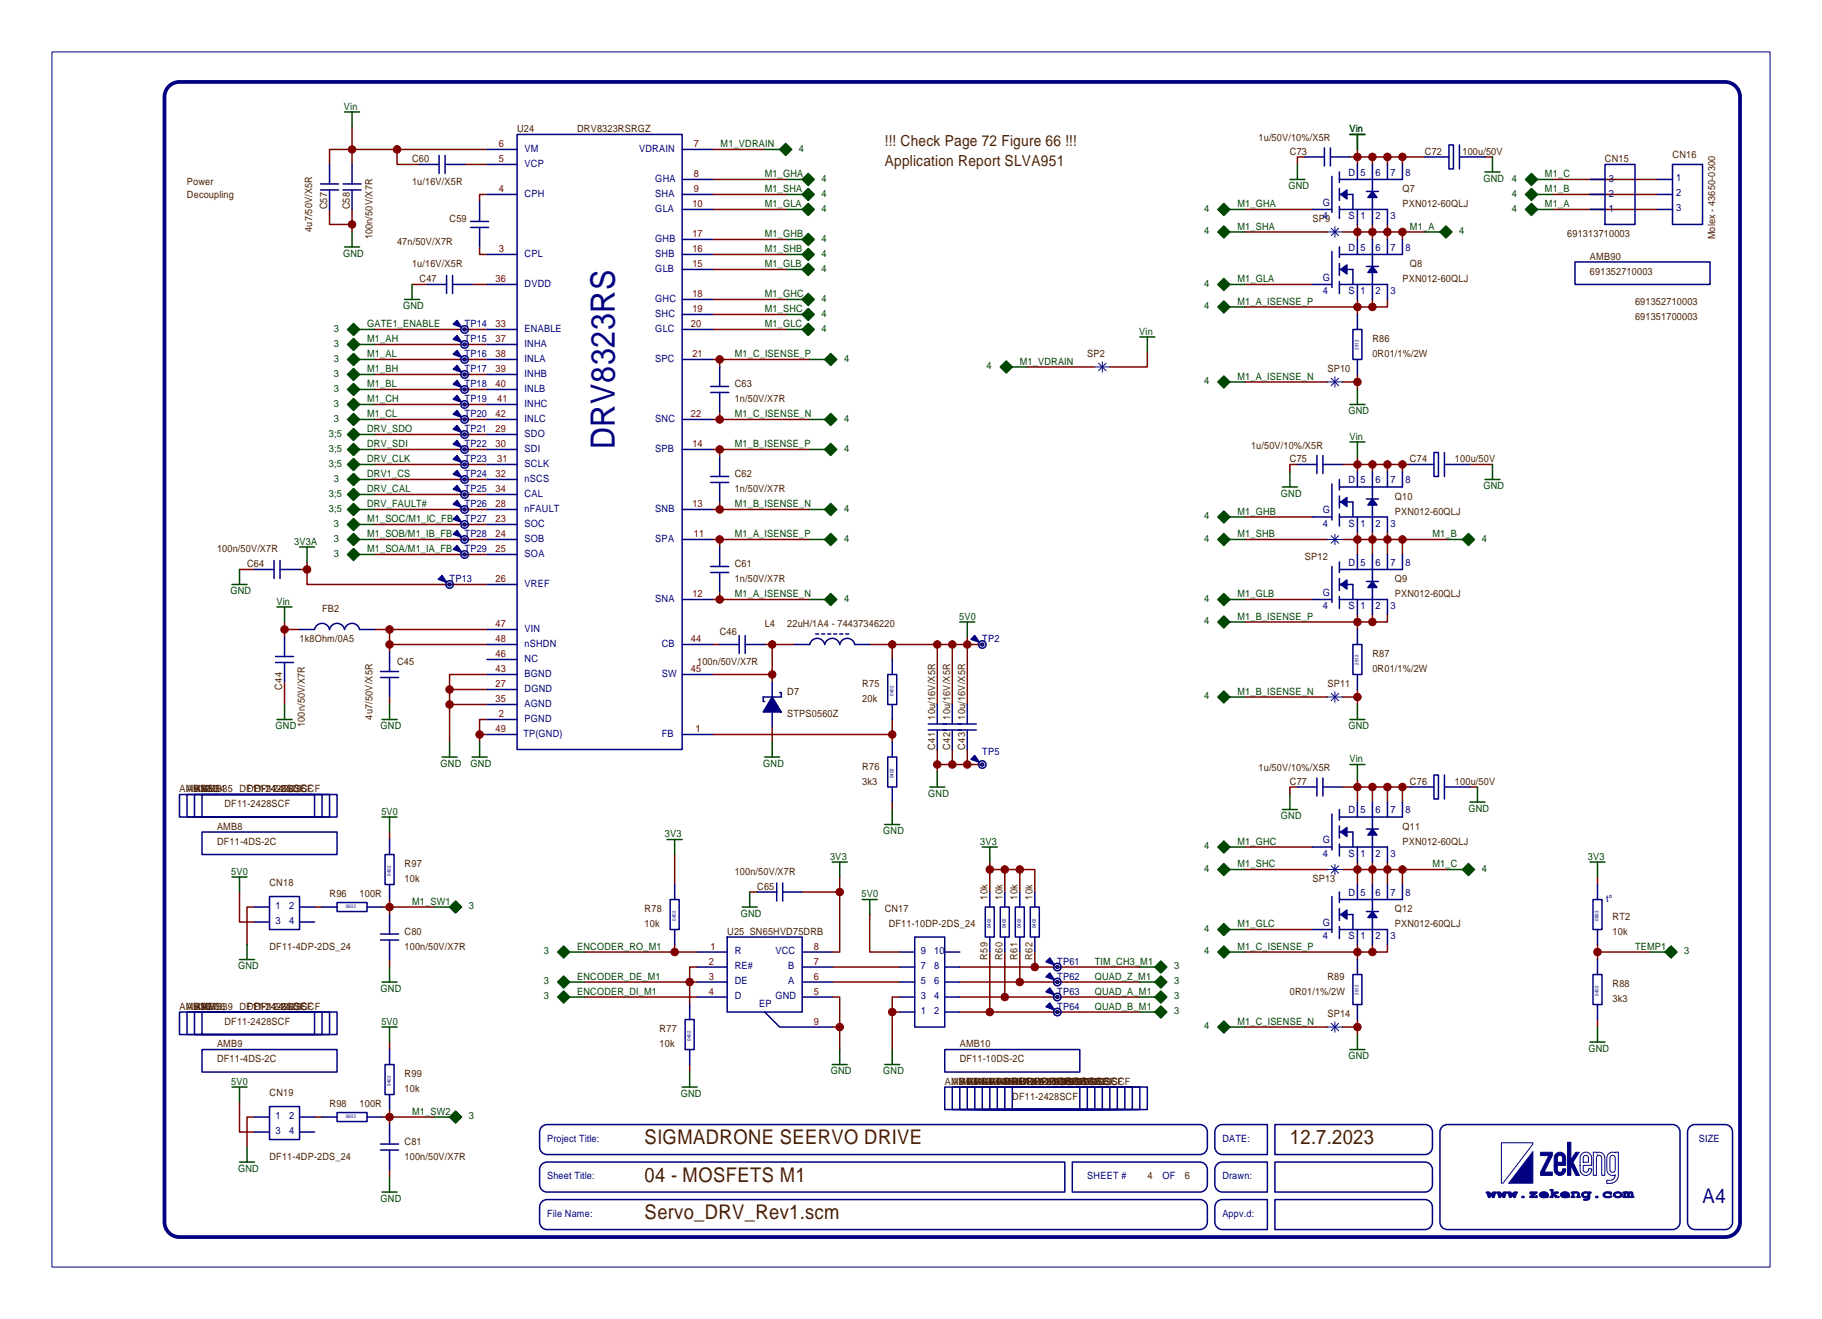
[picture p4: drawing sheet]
<svg xmlns="http://www.w3.org/2000/svg" width="308mm" height="223mm" viewBox="0 0 308 223" stroke-linecap="round" stroke-linejoin="round" font-family="sans-serif">
<defs><g id="words">
<text font-size="5.7" fill="#000080" x="104.1" y="76.1" transform="rotate(-90 104.1 76.1)">DRV8323RS</text>
<g font-size="3.4" fill="#472400">
<text x="109.1" y="193.7">SIGMADRONE SEERVO DRIVE</text>
<text x="218.3" y="193.7">12.7.2023</text>
<text x="109.1" y="200.1">04 - MOSFETS M1</text>
<text x="109.1" y="206.4">Servo_DRV_Rev1.scm</text>
</g>
<text font-size="3.4" fill="#000080" x="288.2" y="203.6">A4</text>
<g font-size="2.6" fill="#472400">
<text x="149.8" y="24.7">!!! Check Page 72 Figure 66 !!!</text>
<text x="149.8" y="28.1">Application Report SLVA951</text>
</g>
<g font-size="1.7" fill="#004700">
<text x="58.2" y="18.6">Vin</text>
<text x="228.4" y="22.4">Vin</text>
<text x="122" y="24.9">M1_VDRAIN</text>
<text x="135.2" y="25.7">4</text>
<text x="129.4" y="35.1">M1_GLA</text>
<text x="129.4" y="30">M1_GHA</text>
<text x="129.4" y="32.5">M1_SHA</text>
<text x="139.1" y="35.8">4</text>
<text x="139.1" y="30.8">4</text>
<text x="139.1" y="33.3">4</text>
<text x="203.8" y="35.8">4</text>
<text x="209.5" y="35.1">M1_GHA</text>
<text x="218.1" y="32">GND</text>
<text x="251.1" y="30.8">GND</text>
<text x="255.9" y="35.8">4</text>
<text x="255.9" y="33.3">4</text>
<text x="255.9" y="30.8">4</text>
<text x="261.5" y="35.1">M1_A</text>
<text x="261.5" y="32.5">M1_B</text>
<text x="261.5" y="30">M1_C</text>
<text x="129.4" y="40.2">M1_GHB</text>
<text x="139.1" y="40.9">4</text>
<text x="203.8" y="39.7">4</text>
<text x="209.5" y="38.9">M1_SHA</text>
<text x="238.7" y="38.9">M1_A</text>
<text x="247" y="39.7">4</text>
<text x="58.1" y="43.5">GND</text>
<text x="129.4" y="42.7">M1_SHB</text>
<text x="129.4" y="45.2">M1_GLB</text>
<text x="139.1" y="43.5">4</text>
<text x="139.1" y="46">4</text>
<text x="209.5" y="47.8">M1_GLA</text>
<text x="68.2" y="52.4">GND</text>
<text x="129.4" y="52.9">M1_SHC</text>
<text x="129.4" y="50.3">M1_GHC</text>
<text x="139.1" y="53.6">4</text>
<text x="139.1" y="51.1">4</text>
<text x="203.8" y="48.5">4</text>
<text x="203.8" y="52.4">4</text>
<text x="209.5" y="51.6">M1_A_ISENSE_P</text>
<text x="56.5" y="58.7">3</text>
<text x="56.5" y="56.2">3</text>
<text x="62.1" y="57.9">M1_AH</text>
<text x="62.1" y="55.4">GATE1_ENABLE</text>
<text x="129.4" y="55.4">M1_GLC</text>
<text x="139.1" y="56.2">4</text>
<text x="192.8" y="56.7">Vin</text>
<text x="56.5" y="63.8">3</text>
<text x="56.5" y="61.2">3</text>
<text x="62.1" y="63">M1_BH</text>
<text x="62.1" y="65.6">M1_BL</text>
<text x="62.1" y="60.5">M1_AL</text>
<text x="124.4" y="60.5">M1_C_ISENSE_P</text>
<text x="142.9" y="61.2">4</text>
<text x="167" y="62.5">4</text>
<text x="172.6" y="61.8">M1_VDRAIN</text>
<text x="203.8" y="65.1">4</text>
<text x="209.5" y="64.3">M1_A_ISENSE_N</text>
<text x="56.5" y="71.4">3</text>
<text x="56.5" y="66.3">3</text>
<text x="56.5" y="68.9">3</text>
<text x="62.1" y="70.6">M1_CL</text>
<text x="62.1" y="68.1">M1_CH</text>
<text x="124.4" y="70.6">M1_C_ISENSE_N</text>
<text x="142.9" y="71.4">4</text>
<text x="228.2" y="70.1">GND</text>
<text x="55.7" y="76.5">3;5</text>
<text x="55.7" y="73.9">3;5</text>
<text x="62.1" y="75.7">DRV_SDI</text>
<text x="62.1" y="73.2">DRV_SDO</text>
<text x="124.4" y="75.7">M1_B_ISENSE_P</text>
<text x="142.9" y="76.5">4</text>
<text x="228.4" y="74.5">Vin</text>
<text x="55.7" y="79">3;5</text>
<text x="56.5" y="81.6">3</text>
<text x="62.1" y="80.8">DRV1_CS</text>
<text x="62.1" y="83.3">DRV_CAL</text>
<text x="62.1" y="78.3">DRV_CLK</text>
<text x="251.1" y="82.8">GND</text>
<text x="55.7" y="84.1">3;5</text>
<text x="55.7" y="86.6">3;5</text>
<text x="56.5" y="89.2">3</text>
<text x="62.1" y="85.9">DRV_FAULT#</text>
<text x="62.1" y="88.4">M1_SOC/M1_IC_FB</text>
<text x="124.4" y="85.9">M1_B_ISENSE_N</text>
<text x="142.9" y="86.6">4</text>
<text x="203.8" y="87.9">4</text>
<text x="209.5" y="87.2">M1_GHB</text>
<text x="216.8" y="84.1">GND</text>
<text x="49.8" y="92.2">3V3A</text>
<text x="56.5" y="91.7">3</text>
<text x="56.5" y="94.3">3</text>
<text x="62.1" y="91">M1_SOB/M1_IB_FB</text>
<text x="62.1" y="93.5">M1_SOA/M1_IA_FB</text>
<text x="124.4" y="91">M1_A_ISENSE_P</text>
<text x="142.9" y="91.7">4</text>
<text x="203.8" y="91.7">4</text>
<text x="209.5" y="91">M1_SHB</text>
<text x="242.5" y="91">M1_B</text>
<text x="250.8" y="91.7">4</text>
<text x="39" y="100.6">GND</text>
<text x="124.4" y="101.1">M1_A_ISENSE_N</text>
<text x="142.9" y="101.9">4</text>
<text x="203.8" y="101.9">4</text>
<text x="209.5" y="101.1">M1_GLB</text>
<text x="46.8" y="102.4">Vin</text>
<text x="162.3" y="104.9">5V0</text>
<text x="203.8" y="105.7">4</text>
<text x="209.5" y="104.9">M1_B_ISENSE_P</text>
<text x="203.8" y="118.4">4</text>
<text x="209.5" y="117.6">M1_B_ISENSE_N</text>
<text x="46.6" y="123.5">GND</text>
<text x="64.4" y="123.5">GND</text>
<text x="228.2" y="123.5">GND</text>
<text x="74.6" y="129.8">GND</text>
<text x="79.7" y="129.8">GND</text>
<text x="129.2" y="129.8">GND</text>
<text x="228.4" y="129.1">Vin</text>
<text x="64.6" y="138">5V0</text>
<text x="157.1" y="134.9">GND</text>
<text x="248.6" y="137.4">GND</text>
<text x="112.6" y="141.8">3V3</text>
<text x="149.5" y="141.3">GND</text>
<text x="165.9" y="143">3V3</text>
<text x="203.8" y="143.8">4</text>
<text x="209.5" y="143">M1_GHC</text>
<text x="216.8" y="138.7">GND</text>
<text x="39.2" y="148.1">5V0</text>
<text x="140.5" y="145.6">3V3</text>
<text x="203.8" y="147.6">4</text>
<text x="209.5" y="146.8">M1_SHC</text>
<text x="242.5" y="146.8">M1_C</text>
<text x="250.8" y="147.6">4</text>
<text x="268.8" y="145.6">3V3</text>
<text x="69.8" y="153.2">M1_SW1</text>
<text x="79.4" y="154">3</text>
<text x="125.4" y="155.2">GND</text>
<text x="145.8" y="151.9">5V0</text>
<text x="92.1" y="161.6">3</text>
<text x="97.7" y="160.8">ENCODER_RO_M1</text>
<text x="203.8" y="161.6">4</text>
<text x="203.8" y="157.8">4</text>
<text x="209.5" y="160.8">M1_C_ISENSE_P</text>
<text x="209.5" y="157">M1_GLC</text>
<text x="276.8" y="160.8">TEMP1</text>
<text x="285.1" y="161.6">3</text>
<text x="40.3" y="164.1">GND</text>
<text x="64.4" y="167.9">GND</text>
<text x="92.1" y="166.7">3</text>
<text x="97.7" y="165.9">ENCODER_DE_M1</text>
<text x="185.3" y="163.4">TIM_CH3_M1</text>
<text x="185.3" y="165.9">QUAD_Z_M1</text>
<text x="198.7" y="164.1">3</text>
<text x="198.7" y="166.7">3</text>
<text x="64.6" y="173.5">5V0</text>
<text x="92.1" y="169.2">3</text>
<text x="97.7" y="168.4">ENCODER_DI_M1</text>
<text x="185.3" y="171">QUAD_B_M1</text>
<text x="185.3" y="168.4">QUAD_A_M1</text>
<text x="198.7" y="171.7">3</text>
<text x="198.7" y="169.2">3</text>
<text x="209.5" y="173.5">M1_C_ISENSE_N</text>
<text x="203.8" y="174.3">4</text>
<text x="228.2" y="179.4">GND</text>
<text x="268.9" y="178.1">GND</text>
<text x="39.2" y="183.7">5V0</text>
<text x="115.2" y="185.7">GND</text>
<text x="140.6" y="181.9">GND</text>
<text x="149.5" y="181.9">GND</text>
<text x="69.8" y="188.8">M1_SW2</text>
<text x="79.4" y="189.5">3</text>
<text x="40.3" y="198.4">GND</text>
<text x="64.4" y="203.5">GND</text>
</g>
<g font-size="1.7" fill="#472400">
<text x="87.5" y="22.4">U24</text>
<text x="97.7" y="22.4">DRV8323RSRGZ</text>
<text x="213" y="23.9">1u/50V/10%/X5R</text>
<text x="69.8" y="27.5">C60</text>
<text x="218.3" y="26.2">C73</text>
<text x="241.2" y="26.2">C72</text>
<text x="247.6" y="26.2">100u/50V</text>
<text x="271.7" y="27.5">CN15</text>
<text x="283.1" y="26.8">CN16</text>
<text x="31.7" y="31.3">Power</text>
<text x="31.7" y="33.5">Decoupling</text>
<text x="55.4" y="35.5" transform="rotate(-90 55.4 35.5)">C57</text>
<text x="59.2" y="35.5" transform="rotate(-90 59.2 35.5)">C58</text>
<text x="69.8" y="31.3">1u/16V/X5R</text>
<text x="237.4" y="32.5">Q7</text>
<text x="237.4" y="35.1">PXN012-60QLJ</text>
<text x="52.9" y="39.3" transform="rotate(-90 52.9 39.3)">4u7/50V/X5R</text>
<text x="63" y="40.5" transform="rotate(-90 63 40.5)">100n/50V/X7R</text>
<text x="67.2" y="41.4">47n/50V/X7R</text>
<text x="76.1" y="37.6">C59</text>
<text x="222.2" y="37.6">SP9</text>
<text x="265.3" y="40.2">691313710003</text>
<text x="290.4" y="40.5" transform="rotate(-90 290.4 40.5)">Molex - 43650-0300</text>
<text x="69.8" y="45.2">1u/16V/X5R</text>
<text x="71" y="47.8">C47</text>
<text x="237.4" y="47.8">PXN012-60QLJ</text>
<text x="238.7" y="45.2">Q8</text>
<text x="269.1" y="44">AMB90</text>
<text x="269.1" y="46.5">691352710003</text>
<text x="276.8" y="51.6">691352710003</text>
<text x="232.3" y="57.9">R86</text>
<text x="276.8" y="54.1">691351700003</text>
<text x="124.4" y="65.6">C63</text>
<text x="184.1" y="60.5">SP2</text>
<text x="224.7" y="63">SP10</text>
<text x="232.3" y="60.5">0R01/1%/2W</text>
<text x="124.4" y="68.1">1n/50V/X7R</text>
<text x="211.8" y="76">1u/50V/10%/X5R</text>
<text x="124.4" y="80.8">C62</text>
<text x="124.4" y="83.3">1n/50V/X7R</text>
<text x="218.3" y="78.3">C75</text>
<text x="238.7" y="78.3">C74</text>
<text x="246.3" y="78.3">100u/50V</text>
<text x="236.1" y="84.6">Q10</text>
<text x="236.1" y="87.2">PXN012-60QLJ</text>
<text x="36.7" y="93.5">100n/50V/X7R</text>
<text x="220.9" y="94.8">SP12</text>
<text x="41.8" y="96">C64</text>
<text x="124.4" y="96">C61</text>
<text x="124.4" y="98.6">1n/50V/X7R</text>
<text x="236.1" y="98.6">Q9</text>
<text x="236.1" y="101.1">PXN012-60QLJ</text>
<text x="54.5" y="103.7">FB2</text>
<text x="121.8" y="107.5">C46</text>
<text x="129.4" y="106.2">L4</text>
<text x="133.3" y="106.2">22uH/1A4 - 74437346220</text>
<text x="50.7" y="108.7">1k8Ohm/0A5</text>
<text x="67.2" y="112.6">C45</text>
<text x="118" y="112.6">100n/50V/X7R</text>
<text x="232.3" y="111.3">R87</text>
<text x="232.3" y="113.8">0R01/1%/2W</text>
<text x="47.8" y="116.7" transform="rotate(-90 47.8 116.7)">C44</text>
<text x="133.3" y="117.6">D7</text>
<text x="146" y="116.4">R75</text>
<text x="146" y="118.9">20k</text>
<text x="224.7" y="116.4">SP11</text>
<text x="51.6" y="123.1" transform="rotate(-90 51.6 123.1)">100n/50V/X7R</text>
<text x="63" y="121.8" transform="rotate(-90 63 121.8)">4u7/50V/X5R</text>
<text x="133.3" y="121.4">STPS0560Z</text>
<text x="158.3" y="121.8" transform="rotate(-90 158.3 121.8)">10u/16V/X5R</text>
<text x="160.8" y="121.8" transform="rotate(-90 160.8 121.8)">10u/16V/X5R</text>
<text x="163.4" y="121.8" transform="rotate(-90 163.4 121.8)">10u/16V/X5R</text>
<text x="146" y="130.3">R76</text>
<text x="158.3" y="126.9" transform="rotate(-90 158.3 126.9)">C41</text>
<text x="160.8" y="126.9" transform="rotate(-90 160.8 126.9)">C42</text>
<text x="163.4" y="126.9" transform="rotate(-90 163.4 126.9)">C43</text>
<text x="213" y="130.6">1u/50V/10%/X5R</text>
<text x="30.4" y="134.1">AMB32</text>
<text x="31.7" y="134.1">AMB33</text>
<text x="32.9" y="134.1">AMB34</text>
<text x="34.2" y="134.1">AMB35 DF11-2428SCF</text>
<text x="38" y="136.7">DF11-2428SCF</text>
<text x="41.8" y="134.1">DF11-2428SCF</text>
<text x="43.1" y="134.1">DF11-2428SCF</text>
<text x="146" y="132.9">3k3</text>
<text x="218.3" y="132.9">C77</text>
<text x="238.7" y="132.9">C76</text>
<text x="246.3" y="132.9">100u/50V</text>
<text x="36.7" y="140.5">AMB8</text>
<text x="36.7" y="143">DF11-4DS-2C</text>
<text x="237.4" y="140.5">Q11</text>
<text x="237.4" y="143">PXN012-60QLJ</text>
<text x="68.5" y="146.8">R97</text>
<text x="68.5" y="149.4">10k</text>
<text x="124.4" y="148.1">100n/50V/X7R</text>
<text x="222.2" y="149.4">SP13</text>
<text x="45.6" y="150">CN18</text>
<text x="55.8" y="151.9">R96</text>
<text x="60.9" y="151.9">100R</text>
<text x="109.1" y="154.5">R78</text>
<text x="128.2" y="150.7">C65</text>
<text x="149.8" y="154.5">CN17</text>
<text x="167.2" y="152.3" transform="rotate(-90 167.2 152.3)">10k</text>
<text x="169.7" y="152.3" transform="rotate(-90 169.7 152.3)">10k</text>
<text x="172.2" y="152.3" transform="rotate(-90 172.2 152.3)">10k</text>
<text x="174.8" y="152.3" transform="rotate(-90 174.8 152.3)">10k</text>
<text x="236.1" y="154.5">Q12</text>
<text x="273" y="155.7">RT2</text>
<text x="45.6" y="160.8">DF11-4DP-2DS_24</text>
<text x="68.5" y="158.3">C80</text>
<text x="68.5" y="160.8">100n/50V/X7R</text>
<text x="109.1" y="157">10k</text>
<text x="123.1" y="158.3">U25 SN65HVD75DRB</text>
<text x="150.4" y="157">DF11-10DP-2DS_24</text>
<text x="236.1" y="157">PXN012-60QLJ</text>
<text x="273" y="158.3">10k</text>
<text x="167.2" y="162.5" transform="rotate(-90 167.2 162.5)">R59</text>
<text x="169.7" y="162.5" transform="rotate(-90 169.7 162.5)">R60</text>
<text x="172.2" y="162.5" transform="rotate(-90 172.2 162.5)">R61</text>
<text x="174.8" y="162.5" transform="rotate(-90 174.8 162.5)">R62</text>
<text x="224.7" y="165.9">R89</text>
<text x="273" y="167.2">R88</text>
<text x="30.4" y="171">AMB36</text>
<text x="31.7" y="171">AMB37</text>
<text x="32.9" y="171">AMB38</text>
<text x="34.2" y="171">AMB39 DF11-2428SCF</text>
<text x="38" y="173.5">DF11-2428SCF</text>
<text x="41.8" y="171">DF11-2428SCF</text>
<text x="43.1" y="171">DF11-2428SCF</text>
<text x="218.3" y="168.4">0R01/1%/2W</text>
<text x="224.7" y="172.2">SP14</text>
<text x="273" y="169.7">3k3</text>
<text x="36.7" y="177.3">AMB9</text>
<text x="36.7" y="179.9">DF11-4DS-2C</text>
<text x="111.7" y="174.8">R77</text>
<text x="111.7" y="177.3">10k</text>
<text x="162.5" y="177.3">AMB10</text>
<text x="162.5" y="179.9">DF11-10DS-2C</text>
<text x="45.6" y="185.6">CN19</text>
<text x="68.5" y="182.4">R99</text>
<text x="68.5" y="184.9">10k</text>
<text x="159.9" y="183.7">AMB40AMB44DF11-2428SCF</text>
<text x="161.2" y="183.7">AMB41AMB45DF11-2428SCF</text>
<text x="162.5" y="183.7">AMB42AMB46DF11-2428SCF</text>
<text x="163.7" y="183.7">AMB43AMB47DF11-2428SCF</text>
<text x="170.1" y="183.7">AMB48DF11-2428SCF</text>
<text x="171.4" y="183.7">AMB49DF11-2428SCF</text>
<text x="177.7" y="183.7">DF11-2428SCF</text>
<text x="179" y="183.7">DF11-2428SCF</text>
<text x="180.2" y="183.7">DF11-2428SCF</text>
<text x="55.8" y="187.5">R98</text>
<text x="60.9" y="187.5">100R</text>
<text x="171.4" y="186.2">DF11-2428SCF</text>
<text x="45.6" y="196.4">DF11-4DP-2DS_24</text>
<text x="68.5" y="193.8">C81</text>
<text x="68.5" y="196.4">100n/50V/X7R</text>
<text x="194.2" y="199.7">4</text>
<text x="200.6" y="199.7">6</text>
</g>
<g font-size="1.7" fill="#800000">
<text x="84.4" y="27.5">5</text>
<text x="84.4" y="24.9">6</text>
<text x="117.5" y="24.9">7</text>
<text x="84.4" y="32.5">4</text>
<text x="117.2" y="35.1">10</text>
<text x="117.5" y="30">8</text>
<text x="117.5" y="32.5">9</text>
<text x="117.2" y="40.2">17</text>
<text x="83.9" y="47.8">36</text>
<text x="84.4" y="42.7">3</text>
<text x="117.2" y="45.2">15</text>
<text x="117.2" y="42.7">16</text>
<text x="117.2" y="50.3">18</text>
<text x="117.2" y="52.9">19</text>
<text x="83.9" y="55.4">33</text>
<text x="83.9" y="57.9">37</text>
<text x="116.9" y="55.4">20</text>
<text x="83.9" y="60.5">38</text>
<text x="83.9" y="63">39</text>
<text x="83.9" y="65.6">40</text>
<text x="117.2" y="60.5">21</text>
<text x="83.9" y="70.6">42</text>
<text x="84.2" y="68.1">41</text>
<text x="116.9" y="70.6">22</text>
<text x="83.9" y="73.2">29</text>
<text x="83.9" y="75.7">30</text>
<text x="117.2" y="75.7">14</text>
<text x="83.9" y="80.8">32</text>
<text x="83.9" y="83.3">34</text>
<text x="84.2" y="78.3">31</text>
<text x="83.9" y="88.4">23</text>
<text x="83.9" y="85.9">28</text>
<text x="117.2" y="85.9">13</text>
<text x="83.9" y="91">24</text>
<text x="83.9" y="93.5">25</text>
<text x="117.5" y="91">11</text>
<text x="83.9" y="98.6">26</text>
<text x="117.2" y="101.1">12</text>
<text x="83.9" y="106.2">47</text>
<text x="83.9" y="113.8">43</text>
<text x="83.9" y="111.3">46</text>
<text x="83.9" y="108.7">48</text>
<text x="116.9" y="108.7">44</text>
<text x="116.9" y="113.8">45</text>
<text x="83.9" y="116.4">27</text>
<text x="83.9" y="118.9">35</text>
<text x="83.9" y="124">49</text>
<text x="84.4" y="121.4">2</text>
<text x="117.7" y="124">1</text>
<text x="120.3" y="160.8">1</text>
<text x="137.8" y="160.8">8</text>
<text x="120" y="163.4">2</text>
<text x="120" y="165.9">3</text>
<text x="137.8" y="165.9">6</text>
<text x="137.8" y="163.4">7</text>
<text x="120" y="168.4">4</text>
<text x="137.8" y="168.4">5</text>
<text x="137.8" y="173.5">9</text>
</g>
<g font-size="1.7" fill="#000080">
<text x="88.8" y="28.2">VCP</text>
<text x="88.8" y="25.7">VM</text>
<text x="108.2" y="25.7">VDRAIN</text>
<text x="228.2" y="29.8">D</text>
<text x="230.3" y="29.8">5</text>
<text x="232.8" y="29.8">6</text>
<text x="235.4" y="29.8">7</text>
<text x="237.9" y="29.8">8</text>
<text x="88.8" y="33.3">CPH</text>
<text x="110.9" y="35.8">GLA</text>
<text x="110.9" y="33.3">SHA</text>
<text x="110.9" y="30.8">GHA</text>
<text x="223.9" y="34.8">G</text>
<text x="272.3" y="36">1</text>
<text x="272.3" y="33.4">2</text>
<text x="272.3" y="30.9">3</text>
<text x="283.7" y="30.6">1</text>
<text x="283.7" y="33.2">2</text>
<text x="283.7" y="35.7">3</text>
<text x="110.9" y="40.9">GHB</text>
<text x="223.9" y="37.1">4</text>
<text x="228.2" y="37.1">S</text>
<text x="230.3" y="37.1">1</text>
<text x="232.8" y="37.1">2</text>
<text x="235.4" y="37.1">3</text>
<text x="88.8" y="43.5">CPL</text>
<text x="110.9" y="46">GLB</text>
<text x="110.9" y="43.5">SHB</text>
<text x="223.9" y="47.5">G</text>
<text x="228.2" y="42.5">D</text>
<text x="230.3" y="42.5">5</text>
<text x="232.8" y="42.5">6</text>
<text x="235.4" y="42.5">7</text>
<text x="237.9" y="42.5">8</text>
<text x="88.8" y="48.5">DVDD</text>
<text x="110.9" y="51.1">GHC</text>
<text x="110.9" y="53.6">SHC</text>
<text x="223.9" y="49.8">4</text>
<text x="228.2" y="49.8">S</text>
<text x="230.3" y="49.8">1</text>
<text x="232.8" y="49.8">2</text>
<text x="235.4" y="49.8">3</text>
<text x="78.6" y="57.9">TP15</text>
<text x="78.6" y="55.4">TP14</text>
<text x="88.8" y="58.7">INHA</text>
<text x="88.8" y="56.2">ENABLE</text>
<text x="110.9" y="56.2">GLC</text>
<text x="78.6" y="60.5">TP16</text>
<text x="78.6" y="63">TP17</text>
<text x="78.6" y="65.6">TP18</text>
<text x="88.8" y="63.8">INHB</text>
<text x="88.8" y="61.2">INLA</text>
<text x="110.9" y="61.2">SPC</text>
<text x="78.6" y="70.6">TP20</text>
<text x="78.6" y="68.1">TP19</text>
<text x="88.8" y="71.4">INLC</text>
<text x="88.8" y="68.9">INHC</text>
<text x="88.8" y="66.3">INLB</text>
<text x="110.9" y="71.4">SNC</text>
<text x="78.6" y="75.7">TP22</text>
<text x="78.6" y="73.2">TP21</text>
<text x="88.8" y="76.5">SDI</text>
<text x="88.8" y="73.9">SDO</text>
<text x="110.9" y="76.5">SPB</text>
<text x="78.6" y="80.8">TP24</text>
<text x="78.6" y="78.3">TP23</text>
<text x="78.6" y="83.3">TP25</text>
<text x="88.8" y="81.6">nSCS</text>
<text x="88.8" y="79">SCLK</text>
<text x="228.2" y="81.8">D</text>
<text x="230.3" y="81.8">5</text>
<text x="232.8" y="81.8">6</text>
<text x="235.4" y="81.8">7</text>
<text x="237.9" y="81.8">8</text>
<text x="78.6" y="88.4">TP27</text>
<text x="78.6" y="85.9">TP26</text>
<text x="88.8" y="89.2">SOC</text>
<text x="88.8" y="86.6">nFAULT</text>
<text x="88.8" y="84.1">CAL</text>
<text x="110.9" y="86.6">SNB</text>
<text x="223.9" y="86.9">G</text>
<text x="223.9" y="89.2">4</text>
<text x="228.2" y="89.2">S</text>
<text x="230.3" y="89.2">1</text>
<text x="232.8" y="89.2">2</text>
<text x="235.4" y="89.2">3</text>
<text x="78.6" y="91">TP28</text>
<text x="78.6" y="93.5">TP29</text>
<text x="88.8" y="94.3">SOA</text>
<text x="88.8" y="91.7">SOB</text>
<text x="110.9" y="91.7">SPA</text>
<text x="228.2" y="95.8">D</text>
<text x="230.3" y="95.8">5</text>
<text x="232.8" y="95.8">6</text>
<text x="235.4" y="95.8">7</text>
<text x="237.9" y="95.8">8</text>
<text x="76.1" y="98.6">TP13</text>
<text x="88.8" y="99.3">VREF</text>
<text x="110.9" y="101.9">SNA</text>
<text x="223.9" y="100.9">G</text>
<text x="88.8" y="107">VIN</text>
<text x="223.9" y="103.2">4</text>
<text x="228.2" y="103.2">S</text>
<text x="230.3" y="103.2">1</text>
<text x="232.8" y="103.2">2</text>
<text x="235.4" y="103.2">3</text>
<text x="88.8" y="112">NC</text>
<text x="88.8" y="109.5">nSHDN</text>
<text x="112" y="109.5">CB</text>
<text x="166.3" y="108.7">TP2</text>
<text x="88.8" y="114.6">BGND</text>
<text x="88.8" y="119.7">AGND</text>
<text x="88.8" y="117.1">DGND</text>
<text x="112" y="114.6">SW</text>
<text x="88.6" y="124.7">TP(GND)</text>
<text x="88.8" y="122.2">PGND</text>
<text x="112" y="124.7">FB</text>
<text x="166.3" y="127.8">TP5</text>
<text x="228.2" y="137.7">D</text>
<text x="230.3" y="137.7">5</text>
<text x="232.8" y="137.7">6</text>
<text x="235.4" y="137.7">7</text>
<text x="237.9" y="137.7">8</text>
<text x="223.9" y="142.8">G</text>
<text x="223.9" y="145.1">4</text>
<text x="228.2" y="145.1">S</text>
<text x="230.3" y="145.1">1</text>
<text x="232.8" y="145.1">2</text>
<text x="235.4" y="145.1">3</text>
<text x="46.6" y="154">1</text>
<text x="48.9" y="154">2</text>
<text x="228.2" y="151.7">D</text>
<text x="230.3" y="151.7">5</text>
<text x="232.8" y="151.7">6</text>
<text x="235.4" y="151.7">7</text>
<text x="237.9" y="151.7">8</text>
<text x="271.9" y="152.7">t°</text>
<text x="46.6" y="156.5">3</text>
<text x="48.9" y="156.5">4</text>
<text x="124.4" y="161.6">R</text>
<text x="131.2" y="161.6">VCC</text>
<text x="155.9" y="161.6">9</text>
<text x="158.1" y="161.6">10</text>
<text x="223.9" y="156.8">G</text>
<text x="223.9" y="159">4</text>
<text x="228.2" y="159">S</text>
<text x="230.3" y="159">1</text>
<text x="232.8" y="159">2</text>
<text x="235.4" y="159">3</text>
<text x="124.4" y="166.7">DE</text>
<text x="124.4" y="164.1">RE#</text>
<text x="133.4" y="164.1">B</text>
<text x="133.4" y="166.7">A</text>
<text x="155.9" y="166.7">5</text>
<text x="155.9" y="164.1">7</text>
<text x="158.1" y="166.7">6</text>
<text x="158.1" y="164.1">8</text>
<text x="179" y="163.4">TP61</text>
<text x="179" y="165.9">TP62</text>
<text x="124.4" y="169.2">D</text>
<text x="128.5" y="170.5">EP</text>
<text x="131.2" y="169.2">GND</text>
<text x="155.9" y="169.2">3</text>
<text x="155.9" y="171.7">1</text>
<text x="158.1" y="169.2">4</text>
<text x="158.1" y="171.7">2</text>
<text x="179" y="168.4">TP63</text>
<text x="179" y="171">TP64</text>
<text x="46.6" y="189.5">1</text>
<text x="48.9" y="189.5">2</text>
<text x="46.6" y="192.1">3</text>
<text x="48.9" y="192.1">4</text>
<text x="92.6" y="193.3">Project Title:</text>
<text x="206.9" y="193.3">DATE:</text>
<text x="287.6" y="193.3">SIZE</text>
<text x="92.6" y="199.7">Sheet Title:</text>
<text x="184.1" y="199.7">SHEET #</text>
<text x="196.8" y="199.7">OF</text>
<text x="206.9" y="199.7">Drawn:</text>
<text x="92.6" y="206">File Name:</text>
<text x="206.9" y="206">Appv.d:</text>
</g>
<g font-size=".8" fill="#000080">
<text x="230" y="59.3" transform="rotate(-90 230 59.3)">2512</text>
<text x="230" y="112.6" transform="rotate(-90 230 112.6)">2512</text>
<text x="151.2" y="117.8" transform="rotate(-90 151.2 117.8)">0402</text>
<text x="151.2" y="131.8" transform="rotate(-90 151.2 131.8)">0402</text>
<text x="66.1" y="148.3" transform="rotate(-90 66.1 148.3)">0402</text>
<text x="58.5" y="153.8">0603</text>
<text x="114.4" y="155.9" transform="rotate(-90 114.4 155.9)">0402</text>
<text x="270.6" y="155.9" transform="rotate(-90 270.6 155.9)">0603</text>
<text x="167.7" y="157.2" transform="rotate(-90 167.7 157.2)">0402</text>
<text x="170.3" y="157.2" transform="rotate(-90 170.3 157.2)">0402</text>
<text x="172.8" y="157.2" transform="rotate(-90 172.8 157.2)">0402</text>
<text x="175.4" y="157.2" transform="rotate(-90 175.4 157.2)">0402</text>
<text x="230" y="168.5" transform="rotate(-90 230 168.5)">2512</text>
<text x="270.6" y="168.6" transform="rotate(-90 270.6 168.6)">0402</text>
<text x="116.9" y="176.2" transform="rotate(-90 116.9 176.2)">0402</text>
<text x="66.1" y="183.8" transform="rotate(-90 66.1 183.8)">0402</text>
<text x="58.5" y="189.3">0603</text>
</g>
</g></defs>
<g fill="none" stroke="#800000" stroke-width=".25">
<path d="M55.8 35.5v2.5h3.8M59.6 21.5v6.3M59.6 35.5v3.8M67.2 25.3v2.5h3.8M78.6 27.8h3.9M82.5 25.3h-26.7v2.5M82.5 32.9h-1.3v1.3M120.6 35.5h12.7M120.6 30.4h12.7M120.6 32.9h12.7M120.6 25.3h8.8M210.7 39.3h14"/>
<path d="M210.7 35.5h11.5M220.9 26.6h-1.3v1.2M228.5 26.6h6.4M229.8 25.3h.1M229.8 38v1.3h-2.6M229.8 25.3v2.5M232.3 26.6v1.2M232.3 38v2.5M234.9 26.6h6.3M234.9 26.6v1.2M234.9 38v2.5M237.4 26.6v1.2"/>
<path d="M237.4 39.3v1.2M241.2 39.3h-11.4v1.2M251.4 26.6h1.2M262.8 35.5h17.8M262.8 30.4h17.8M262.8 32.9h17.8M63.4 55.8h19.1M63.4 58.3h19.1M69.8 48.2h2.5M79.9 48.2h2.6M81.2 41.8v1.3h1.3M120.6 45.6h12.7"/>
<path d="M120.6 50.7h12.7M120.6 40.5h12.7M120.6 43.1h12.7M120.6 55.8h12.7M120.6 53.2h12.7M194.2 59.6v2.5h-6.3M210.7 48.2h11.5M210.7 52h21.6M229.8 50.7v2.5M232.3 50.7v1.3M234.9 50.7v1.3h-2.6M63.4 78.6h19.1"/>
<path d="M63.4 76.1h19.1M63.4 60.9h19.1M63.4 71h19.1M63.4 68.5h19.1M63.4 65.9h19.1M63.4 63.4h19.1M63.4 73.6h19.1M120.6 76.1h16.5M120.6 60.9h16.5M120.6 71h16.5M121.8 60.9v1.2M121.8 69.8v1.2"/>
<path d="M121.8 76.1v1.3M173.9 62.1h11.4M210.7 64.7h14M219.6 78.6h-1.3v1.3M227.2 78.6h11.5M227.2 64.7h2.6M229.8 77.4v2.5M229.8 63.4v2.5M232.3 78.6v1.3M234.9 78.6v1.3M237.4 78.6v1.3M248.8 78.6h3.8"/>
<path d="M40.5 96.4h2.6M50.7 96.4h1.3M52 95.2v3.8h30.5M63.4 91.3h19.1M63.4 86.3h19.1M63.4 83.7h19.1M63.4 81.2h19.1M63.4 93.9h19.1M63.4 88.8h19.1M120.6 91.3h16.5M120.6 86.3h16.5M121.8 85v1.3"/>
<path d="M121.8 91.3v1.3M210.7 91.3h14M210.7 87.5h11.5M227.2 91.3h17.8M229.8 90.1v3.8M232.3 90.1v3.8M234.9 90.1v3.8M237.4 91.3v2.6M48.2 105.3v2.6M48.2 115.5v3.8M48.2 106.6h2.5M63.4 106.6h19.1"/>
<path d="M65.9 109.1h16.6M65.9 106.6v3.8M65.9 118v1.3M76.1 119.3h6.4M76.1 116.7h6.4M76.1 119.3v6.3M82.5 114.2h-6.4v5.1M120.6 114.2h10.1v1.3M120.6 109.1h1.2M120.6 101.5h16.5M121.8 100.2v1.3M129.4 109.1h5.1"/>
<path d="M130.7 109.1v5.1M147.2 109.1h19.1M151 109.1v2.6M158.7 109.1v10.2M161.2 109.1v10.2M163.7 107.9v11.4M210.7 105.3h19.1v1.3M210.7 118h14M210.7 101.5h11.5M227.2 118h2.6M229.8 104v1.3h2.5M229.8 116.7v2.6"/>
<path d="M232.3 104v1.3M234.9 104v1.3h-2.6M81.2 124.4h1.3M81.2 124.4v1.2M82.5 121.8h-1.3v2.6M120.6 124.4h30.4M130.7 123.1v2.5M151 121.8v3.8M151 135.8v1.3M158.7 126.9v3.8M158.7 129.4h2.5M161.2 126.9v2.5"/>
<path d="M163.7 126.9v2.5h-2.5M163.7 129.4h2.6M219.6 133.3h-1.3v1.2M227.2 133.3h11.5M229.8 132v3.8M232.3 133.3v2.5M234.9 133.3v2.5M237.4 133.3v2.5M248.8 133.3h1.3M40.5 151v5.1h2.6M43.1 153.6h-1.3v6.3M53.2 153.6h1.3"/>
<path d="M64.7 153.6h8.9M65.9 140.9v1.2M65.9 152.3v2.5M114.2 144.7v5.1M114.2 159.9v1.3M126.9 151h1.3M135.8 151h6.3v10.2h-1.2M142.1 148.5v2.5M147.2 154.8v6.4h5.1M167.5 146v5M167.5 147.2h5.1M170.1 147.2v3.8"/>
<path d="M172.6 147.2h2.6v3.8M172.6 147.2v3.8M210.7 147.2h14M210.7 157.4h11.5M210.7 143.4h11.5M227.2 147.2h17.8M229.8 146v3.8M229.8 159.9v1.3h-19.1M232.3 146v3.8M232.3 159.9v1.3M234.9 159.9v1.3h-2.6M234.9 146v3.8"/>
<path d="M237.4 147.2v2.6M270.4 148.5v1.3M270.4 159.9v2.6M65.9 162.5v1.2M65.9 176.4v1.3M99 161.2h19M99 168.8h19M99 166.3h17.7v3.8M118 163.7h-1.3v2.6h1.3M140.9 173.9h1.2v3.8M140.9 168.8h1.2v5.1M140.9 166.3h11.4"/>
<path d="M140.9 163.7h11.4M151 171.4h1.3M151 171.4v6.3M152.3 168.8h-1.3v2.6M162.5 171.4h30.4M162.5 168.8h30.4M162.5 166.3h30.4M162.5 163.7h30.4M167.5 161.2v10.2M170.1 161.2v7.6M172.6 161.2v5.1M175.2 161.2v2.5"/>
<path d="M210.7 173.9h14M227.2 173.9h2.6M229.8 172.6v2.6M232.3 161.2h-2.5v1.3M270.4 161.2h8.9M270.4 172.6v1.3M40.5 186.6v5.1h2.6M43.1 189.1h-1.3v5.1M53.2 189.1h1.3M64.7 189.1h8.9M65.9 187.9v2.5M65.9 198v1.3"/>
<path d="M116.7 180.2v1.3"/>
</g>
<g fill="none" stroke="#000080" stroke-width=".17">
<path d="M8.8 8.8h290.8v205.7h-290.8zM224.7 39.3h2.5M225.3 38.6l1.3 1.3M226 38.4v1.8M226.6 38.6l-1.3 1.3M185.3 62.1h2.6M186 61.5l1.2 1.3M186.6 61.2v1.8M187.2 61.5l-1.2 1.3M224.7 64.7h2.5M225.3 64l1.3 1.3M226 63.8v1.8"/>
<path d="M226.6 64l-1.3 1.3M224.7 91.3h2.5M225.3 90.7l1.3 1.3M226 90.5v1.7M226.6 90.7l-1.3 1.3M224.7 118h2.5M225.3 117.4l1.3 1.2M226 117.1v1.8M226.6 117.4l-1.3 1.2M224.7 147.2h2.5M225.3 146.6l1.3 1.3M226 146.3v1.8"/>
<path d="M226.6 146.6l-1.3 1.3M224.7 173.9h2.5M225.3 173.3l1.3 1.2M226 173v1.8M226.6 173.3l-1.3 1.2M254.1 193.5h5.4v.2l-5.1 6.6h-.3zM267.8 195.4a.97 .97 0 0 1 1-.2 .97 .97 0 0 1 .6 .9v1.2h-1.4v.7a.46 .46 0 0 0 .5 .5 .46 .46 0 0 0 .4-.6h.5a.98 .98 0 0 1-.9 1.1 .98 .98 0 0 1-1-1v-1.9zM268.2 195.7a.45 .45 0 0 1 .7 .4v.7h-.9v-.7zM269.7 195.1h.5v.1a.97 .97 0 0 1 1.5 .9v2.9h-.6v-2.9a.45 .45 0 0 0-.4-.5 .45 .45 0 0 0-.5 .5v2.9h-.5zM270.4 195.5h.1M272.3 195.4a.97 .97 0 0 1 1.1-.2v-.1h.5v3.9a1.51 1.51 0 0 1-1.9 1.4v-.6a1.05 1.05 0 0 0 1.4-.8v-.1a.97 .97 0 0 1-1.4-.9v-1.9zM272.7 195.7a.45 .45 0 0 1 .7 .4v1.9a.48 .48 0 0 1-.6 .5 .48 .48 0 0 1-.3-.7v-1.7z"/>
</g>
<g fill="#000080" stroke="#000080" stroke-width=".17">
<path d="M259.5 195v5.3h-4.1z"/>
<path d="M251.5 201.9l.6-.1 .1 .2h-.2l.1 .3 .2-.2 .2-.1 .2 .4 .1-.4-.1-.1h.6l-.4 .8-.2 .1-.3-.4-.2 .3-.2 .1z" fill-rule="evenodd"/>
<path d="M253.3 201.9l.6-.1 .1 .2h-.2l.1 .3 .2-.2 .2-.1 .2 .4 .1-.4-.2-.1 .6-.1 .1 .2-.2 .3a.36 .36 0 0 1-.1 .3 .36 .36 0 0 1-.4 .1l-.2-.3a.3 .3 0 0 1-.2 .3 .3 .3 0 0 1-.3-.1z" fill-rule="evenodd"/>
<path d="M255.1 201.9l.6-.1v.2h-.1l.1 .3 .1-.2 .3-.1 .2 .4 .1-.4-.2-.1h.7l-.4 .8-.3 .1-.2-.4a.3 .3 0 0 1-.2 .3 .3 .3 0 0 1-.4-.2z" fill-rule="evenodd"/>
<path d="M259 201.8h1.2l-.1 .2-.7 .6 .7-.2 .1 .4-1.3-.1 .1-.1 .7-.6h-.4l-.3 .2z" fill-rule="evenodd"/>
<path d="M260.6 202a.85 .85 0 0 1 1.5 .4h-1.2l.3 .2 .8-.1 .1 .2a1.11 1.11 0 0 1-1.5-.4zM261 202.1l-.1 .1h.9l-.4-.2z" fill-rule="evenodd"/>
<path d="M262.4 201.4h.5v.7l.3-.3 .6 .1-.1 .1-.5 .2 .7 .4v.1l-.6 .1v-.2l-.4-.2v.4l-.5-.1 .2-.2v-.9h-.2z" fill-rule="evenodd"/>
<path d="M264.2 202a.85 .85 0 0 1 1.5 .4h-1.2l.3 .2 .8-.1 .1 .2a1.11 1.11 0 0 1-1.6-.4zM264.5 202.1v.1h.8l-.3-.2z" fill-rule="evenodd"/>
<path d="M266 201.8h.7a.49 .49 0 0 1 .6 .4v.3l.2 .1a.37 .37 0 0 1-.6 0l.1-.1v-.3a.33 .33 0 0 0-.3-.2 .33 .33 0 0 0-.3 .2v.3l.2 .2h-.7l.2-.2v-.4z" fill-rule="evenodd"/>
<path d="M267.9 202l.4-.2 1 .1-.2 .2v.7a.66 .66 0 0 1-1.1 .3l.7-.1 .1-.3a.69 .69 0 0 1-.7 .1 .69 .69 0 0 1-.4-.7zM268.1 202.1a.35 .35 0 0 0 .3 .5 .35 .35 0 0 0 .3-.5l-.2-.1z" fill-rule="evenodd"/>
<path d="M271.4 202l.4-.2h.5a.34 .34 0 0 1 .4 0 .34 .34 0 0 1 .1 .4h-.2a.49 .49 0 0 0-.5-.2 .49 .49 0 0 0-.4 .4l.3 .2 .9-.1a.95 .95 0 0 1-1.6-.2z" fill-rule="evenodd"/>
<path d="M273.3 202a.81 .81 0 0 1 1.3 .4 .84 .84 0 0 1-.8 .4 .84 .84 0 0 1-.7-.6zM273.4 202.2a.44 .44 0 0 0 .5 .4 .44 .44 0 0 0 .4-.4 .59 .59 0 0 0-.9 0z" fill-rule="evenodd"/>
<path d="M274.7 201.9l1.1-.1a.42 .42 0 0 1 .6 .3v.4l.2 .1-.1 .2h-.4v-.8l-.3 .1v.4l.2 .2-.5 .1-.1-.8-.2 .1v.4l.1 .1a.36 .36 0 0 1-.6 0h.2v-.5z" fill-rule="evenodd"/>
<path d="M265.3 193.4h.6v3l.8-1.3h.6l-1 1.7 1.1 2.2h-.6l-.9-1.7v1.7h-.6z" fill-rule="evenodd"/>
<path d="M263.4 195.4a.97 .97 0 0 1 1-.2 .97 .97 0 0 1 .6 .9v1.2h-1.4v.7a.46 .46 0 0 0 .5 .5 .46 .46 0 0 0 .4-.6h.5a.98 .98 0 0 1-.9 1.1 .98 .98 0 0 1-1-1v-1.9zM263.8 195.7l-.2 .4v.7h.9v-.7a.45 .45 0 0 0-.7-.4z" fill-rule="evenodd"/>
<path d="M260.8 195.1h2v.6l-1.4 2.7h1.4v.6h-2v-.6l1.4-2.7h-1.4z" fill-rule="evenodd"/>
<circle cx="257.8" cy="202.7" r=".19"/>
<circle cx="270.3" cy="202.7" r=".19"/>
</g>
<g fill="#800000" stroke="#800000" stroke-width=".17">
<circle cx="142.1" cy="151" r=".64"/>
<circle cx="229.8" cy="78.6" r=".64"/>
<circle cx="65.9" cy="153.6" r=".64"/>
<circle cx="229.8" cy="91.3" r=".64"/>
<circle cx="234.9" cy="91.3" r=".64"/>
<circle cx="232.3" cy="91.3" r=".64"/>
<circle cx="175.2" cy="163.7" r=".64"/>
<circle cx="232.3" cy="105.3" r=".64"/>
<circle cx="229.8" cy="105.3" r=".64"/>
<circle cx="229.8" cy="118" r=".64"/>
<circle cx="170.1" cy="147.2" r=".64"/>
<circle cx="167.5" cy="147.2" r=".64"/>
<circle cx="167.5" cy="171.4" r=".64"/>
<circle cx="170.1" cy="168.8" r=".64"/>
<circle cx="172.6" cy="147.2" r=".64"/>
<circle cx="172.6" cy="166.3" r=".64"/>
<circle cx="114.2" cy="161.2" r=".64"/>
<circle cx="116.7" cy="166.3" r=".64"/>
<circle cx="142.1" cy="173.9" r=".64"/>
<circle cx="151" cy="171.4" r=".64"/>
<circle cx="270.4" cy="161.2" r=".64"/>
<circle cx="229.8" cy="173.9" r=".64"/>
<circle cx="234.9" cy="147.2" r=".64"/>
<circle cx="229.8" cy="133.3" r=".64"/>
<circle cx="232.3" cy="147.2" r=".64"/>
<circle cx="232.3" cy="161.2" r=".64"/>
<circle cx="229.8" cy="147.2" r=".64"/>
<circle cx="229.8" cy="161.2" r=".64"/>
<circle cx="229.8" cy="26.6" r=".64"/>
<circle cx="234.9" cy="39.3" r=".64"/>
<circle cx="232.3" cy="39.3" r=".64"/>
<circle cx="229.8" cy="39.3" r=".64"/>
<circle cx="232.3" cy="52" r=".64"/>
<circle cx="229.8" cy="52" r=".64"/>
<circle cx="121.8" cy="60.9" r=".64"/>
<circle cx="121.8" cy="76.1" r=".64"/>
<circle cx="121.8" cy="91.3" r=".64"/>
<circle cx="121.8" cy="86.3" r=".64"/>
<circle cx="121.8" cy="71" r=".64"/>
<circle cx="121.8" cy="101.5" r=".64"/>
<circle cx="163.7" cy="109.1" r=".64"/>
<circle cx="130.7" cy="114.2" r=".64"/>
<circle cx="65.9" cy="189.1" r=".64"/>
<circle cx="76.1" cy="119.3" r=".64"/>
<circle cx="151" cy="124.4" r=".64"/>
<circle cx="161.2" cy="109.1" r=".64"/>
<circle cx="151" cy="109.1" r=".64"/>
<circle cx="158.7" cy="109.1" r=".64"/>
<circle cx="229.8" cy="64.7" r=".64"/>
<circle cx="161.2" cy="129.4" r=".64"/>
<circle cx="76.1" cy="116.7" r=".64"/>
<circle cx="65.9" cy="109.1" r=".64"/>
<circle cx="65.9" cy="106.6" r=".64"/>
<circle cx="48.2" cy="106.6" r=".64"/>
<circle cx="130.7" cy="109.1" r=".64"/>
<circle cx="158.7" cy="129.4" r=".64"/>
<circle cx="237.4" cy="147.2" r=".64"/>
<circle cx="232.3" cy="133.3" r=".64"/>
<circle cx="234.9" cy="133.3" r=".64"/>
<circle cx="67.2" cy="25.3" r=".64"/>
<circle cx="59.6" cy="25.3" r=".64"/>
<circle cx="59.6" cy="38" r=".64"/>
<circle cx="52" cy="96.4" r=".64"/>
<circle cx="81.2" cy="124.4" r=".64"/>
<circle cx="237.4" cy="133.3" r=".64"/>
<circle cx="237.4" cy="91.3" r=".64"/>
<circle cx="232.3" cy="26.6" r=".64"/>
<circle cx="234.9" cy="26.6" r=".64"/>
<circle cx="237.4" cy="26.6" r=".64"/>
<circle cx="237.4" cy="39.3" r=".64"/>
<circle cx="232.3" cy="78.6" r=".64"/>
<circle cx="234.9" cy="78.6" r=".64"/>
<circle cx="237.4" cy="78.6" r=".64"/>
<circle cx="163.7" cy="129.4" r=".64"/>
</g>
<path d="M28.4 14.8a2.54 2.54 0 0 1 2-.9h261.6a2.54 2.54 0 0 1 2.5 2.5v190.5a2.54 2.54 0 0 1-2.5 2.6h-261.6a2.54 2.54 0 0 1-2.6-2.6v-190.5l.1-.6z" fill="none" stroke="#000080" stroke-width=".63"/>
<g fill="none" stroke="#000080" stroke-width=".25">
<path d="M54.3 31.1h3M54.3 32.2h3M55.8 27.8v3.3M55.8 32.2v3.3M58.1 31.1h3M58.1 32.2h3M59.6 27.8v3.3M59.6 32.2v3.3M71 27.8h3.3M74.3 26.3v3.1M75.3 27.8h3.3M75.3 26.3v3.1"/>
<path d="M79.7 37.5h3M79.7 38.5h3M81.2 34.2v3.3M81.2 38.5v3.3M82.5 27.8h5M82.5 32.9h5M82.5 25.3h5M87.5 22.8h28v104.1h-28zM115.5 32.9h5.1M115.5 30.4h5.1M115.5 35.5h5.1M115.5 25.3h5.1"/>
<path d="M220.9 26.6h3.3M222.2 35.5h3.3M224.2 25v3.1M225.2 26.6h3.3M225.2 25v3.1M225.5 29.9v6.1M226.7 32.9h2.3v2.6M226.7 35.5h8.2v2.5M226.7 29.1v1.8M226.7 31.9v2M226.7 35v2M229.8 27.8v2.6"/>
<path d="M229.8 35.5v2.5M231.3 32.4h2M232.3 27.8v10.2M234.9 27.8v2.6M237.4 27.8v2.6h-10.7M241.2 26.6h4.1M245.3 24.5h.7v4.1h-.7zM247 26.6h4.4M247 24.5v4.1M269.1 32.9h2.6M269.1 30.4h2.6M269.1 35.5h2.6"/>
<path d="M271.7 27.8h5.1v10.2h-5.1zM280.6 32.9h2.5M280.6 30.4h2.5M280.6 35.5h2.5M283.1 27.8h5.1v10.2h-5.1zM72.3 48.2h3.3M75.6 46.6v3.1M76.6 48.2h3.3M76.6 46.6v3.1M82.5 48.2h5M82.5 43.1h5M82.5 55.8h5"/>
<path d="M82.5 58.3h5M115.5 43.1h5.1M115.5 40.5h5.1M115.5 45.6h5.1M115.5 50.7h5.1M115.5 53.2h5.1M115.5 55.8h5.1M222.2 48.2h3.3M225.5 42.6v6.1M226.7 48.2h8.2v2.5M226.7 45.6h2.3v2.6M226.7 41.8v1.8"/>
<path d="M226.7 44.6v2M226.7 47.7v2M229.8 53.2v2.6h.7v5.1h-.7v2.5M229.8 55.8h-.8v5.1h.8M229.8 40.5v2.6M229.8 48.2v2.5M231.3 45.1h2M232.3 40.5v10.2M234.9 40.5v2.6M237.4 40.5v2.6h-10.7M266.6 44.4h22.9v3.8h-22.9zM82.5 78.6h5"/>
<path d="M82.5 63.4h5M82.5 68.5h5M82.5 65.9h5M82.5 60.9h5M82.5 71h5M82.5 76.1h5M82.5 73.6h5M115.5 60.9h5.1M115.5 71h5.1M115.5 76.1h5.1M120.3 65.4h3M120.3 66.5h3"/>
<path d="M121.8 62.1v3.3M121.8 66.5v3.3M121.8 77.4v3.3M219.6 78.6h3.3M222.9 77.1v3.1M223.9 78.6h3.3M223.9 77.1v3.1M229.8 79.9v2.6M232.3 79.9v10.2M234.9 79.9v2.6M237.4 79.9v2.6h-10.7M238.7 78.6h4"/>
<path d="M242.7 76.6h.8v4.1h-.8zM244.5 78.6h4.3M244.5 76.6v4.1M43.1 96.4h3.3M46.4 94.9v3M47.4 96.4h3.3M47.4 94.9v3M82.5 81.2h5M82.5 83.7h5M82.5 86.3h5M82.5 93.9h5M82.5 88.8h5"/>
<path d="M82.5 91.3h5M82.5 99h5M115.5 86.3h5.1M115.5 91.3h5.1M120.3 80.7h3M120.3 81.7h3M120.3 95.9h3M120.3 96.9h3M121.8 81.7v3.3M121.8 92.6v3.3M121.8 96.9v3.3M222.2 87.5h3.3"/>
<path d="M225.5 81.9v6.1M225.5 95.9v6.1M226.7 99h2.3v2.5M226.7 87.5h8.2v2.6M226.7 81.2v1.8M226.7 84v2M226.7 87v2.1M226.7 95.2v1.7M226.7 97.9v2.1M226.7 85h2.3v2.5M229.8 87.5v2.6M229.8 93.9v2.5"/>
<path d="M231.3 84.5h2M231.3 98.5h2M232.3 93.9v10.1M234.9 93.9v2.5M237.4 93.9v2.5h-10.7M46.6 111.2h3.1M46.6 112.2h3.1M48.2 107.9v3.3M48.2 112.2v3.3M50.7 106.6h2.5a1.3 1.3 0 0 1 1.3-1.1 1.3 1.3 0 0 1 1.3 1.1 1.3 1.3 0 0 1 1.3-1.1 1.3 1.3 0 0 1 1.2 1.1 1.3 1.3 0 0 1 1.3-1.1 1.3 1.3 0 0 1 1.3 1.1h2.5M64.4 113.7h3.1M64.4 114.7h3.1"/>
<path d="M65.9 110.4v3.3M65.9 114.7v3.3M82.5 106.6h5M82.5 109.1h5M82.5 116.7h5M82.5 114.2h5M82.5 111.7h5M82.5 119.3h5M115.5 109.1h5.1M115.5 101.5h5.1M115.5 114.2h5.1M121.8 109.1h3.3"/>
<path d="M125.1 107.6v3M126.1 109.1h3.3M126.1 107.6v3M130.7 115.5v2.5M132 117.3h.2v.7h-3v.8h.2M134.5 109.1h2.6a1.3 1.3 0 0 1 1.2-1 1.3 1.3 0 0 1 1.3 1 1.3 1.3 0 0 1 1.3-1 1.3 1.3 0 0 1 1.2 1 1.3 1.3 0 0 1 1.3-1 1.3 1.3 0 0 1 1.3 1h2.5M151 111.7v2.5h.8v5.1h-.8v2.5M151 114.2h-.7v5.1h.7M158.7 119.3v3.3M161.2 119.3v3.3M163.7 119.3v3.3M222.2 101.5h3.3"/>
<path d="M226.7 101.5h8.2v2.5M226.7 101v2M229.8 106.6v2.5h.7v5.1h-.7v2.5M229.8 109.1h-.8v5.1h.8M229.8 101.5v2.5M30.4 134.5h22.8v3.8h-22.8zM31.7 134.5h22.8v3.8h-22.8zM32.9 134.5h22.9v3.8h-22.9zM34.2 134.5h22.9v3.8h-22.9zM82.5 121.8h5M82.5 124.4h5M115.5 124.4h5.1"/>
<path d="M130.7 120.6v2.5M151 125.6v2.6h.8v5.1h-.8v2.5M151 128.2h-.7v5.1h.7M157.1 122.6h8.2M157.1 123.6h8.2M158.7 123.6v3.3M161.2 123.6v3.3M163.7 123.6v3.3M219.6 133.3h3.3M222.9 131.7v3.1M223.9 131.7v3.1M223.9 133.3h3.3"/>
<path d="M225.5 137.8v6.1M226.7 137.1v1.7M226.7 139.9v2M229.8 135.8v2.5M232.3 135.8v10.2M234.9 135.8v2.5M237.4 135.8v2.5h-10.7M238.7 133.3h4M242.7 131.2h.8v4.1h-.8zM244.5 133.3h4.3M244.5 131.2v4.1M34.2 140.9h22.9v3.8h-22.9z"/>
<path d="M43.1 153.6h2.5M43.1 156.1h2.5M45.6 151.8h5.1v5.6h-5.1zM50.7 153.6h2.5M50.7 156.1h2.5M54.5 153.6h2.6v.7h5v-.7h2.6M57.1 153.6v-.8h5v.8M64.4 159.2h3.1M64.4 158.1h3.1M65.9 142.1v2.6h-.7v5.1h.7v2.5M65.9 144.7h.8v5.1h-.8M65.9 154.8v3.3"/>
<path d="M65.9 159.2v3.3M114.2 149.8v2.5h-.8v5.1h.8v2.5M114.2 152.3h.8v5.1h-.8M123.1 158.7h12.7v12.7h-12.7zM128.2 151h3.3M131.5 149.5v3.1M132.5 151h3.3M132.5 149.5v3.1M154.8 158.7h5.1v15.2h-5.1zM167.5 151v2.6h-.7v5.1h.7v2.5M167.5 153.6h.8v5.1h-.8M170.1 151v2.6h-.8v5.1h.8v2.5"/>
<path d="M170.1 153.6h.7v5.1h-.7M172.6 151v2.6h-.7v5.1h.7v2.5M172.6 153.6h.8v5.1h-.8M175.2 151v2.6h-.8v5.1h.8v2.5M175.2 153.6h.7v5.1h-.7M222.2 157.4h3.3M222.2 143.4h3.3M225.5 151.8v6.1M226.7 142.9v2M226.7 151v1.8M226.7 153.8v2.1M226.7 156.9v2"/>
<path d="M226.7 140.9h2.3v2.5M226.7 154.8h2.3v2.6M226.7 143.4h8.2v2.6M226.7 157.4h8.2v2.5M229.8 143.4v2.6M229.8 149.8v2.5M229.8 157.4v2.5M231.3 154.3h2M231.3 140.4h2M232.3 149.8v10.1M234.9 149.8v2.5M237.4 149.8v2.5h-10.7"/>
<path d="M270.4 149.8v2.5h.8v5.1h-.8v2.5M270.4 152.3h-.7v5.1h.7M30.4 171.4h22.8v3.8h-22.8zM31.7 171.4h22.8v3.8h-22.8zM32.9 171.4h22.9v3.8h-22.9zM34.2 177.7h22.9v3.8h-22.9zM34.2 171.4h22.9v3.8h-22.9zM65.9 177.7v2.5h-.7v5.1h.7v2.6M116.7 170.1v2.5h-.7v5.1h.7v2.5M116.7 172.6h.8v5.1h-.8M118 161.2h5.1M118 163.7h5.1"/>
<path d="M118 166.3h5.1M118 168.8h5.1M129.4 171.4l2.6 2.5h8.9M135.8 161.2h5.1M135.8 163.7h5.1M135.8 166.3h5.1M135.8 168.8h5.1M152.3 161.2h2.5M152.3 163.7h2.5M152.3 166.3h2.5M152.3 168.8h2.5M152.3 171.4h2.5"/>
<path d="M159.9 177.7h22.9v3.8h-22.9zM159.9 161.2h2.6M159.9 163.7h2.6M159.9 166.3h2.6M159.9 168.8h2.6M159.9 171.4h2.6M229.8 162.5v2.5h.7v5.1h-.7v2.5M229.8 165h-.8v5.1h.8M270.4 162.5v2.5h.8v5.1h-.8v2.5M270.4 165h-.7v5.1h.7M43.1 189.1h2.5M43.1 191.7h2.5"/>
<path d="M45.6 187.4h5.1v5.5h-5.1zM50.7 189.1h2.5M50.7 191.7h2.5M54.5 189.1h2.6v.8h5v-.8h2.6M57.1 189.1v-.7h5v.7M64.4 194.7h3.1M64.4 193.7h3.1M65.9 180.2h.8v5.1h-.8M65.9 190.4v3.3M65.9 194.7v3.3M91.6 190.9l.6-.4 .4-.1h110.5a1.27 1.27 0 0 1 1.3 1.3v2.5a1.27 1.27 0 0 1-1.3 1.3h-110.5a1.27 1.27 0 0 1-1.3-1.3v-2.5zM91.6 197.3l.6-.5h.4h87.6v5h-87.6a1.27 1.27 0 0 1-1.3-1.2v-2.6z"/>
<path d="M159.9 184.1h22.9v3.8h-22.9zM161.2 184.1h22.9v3.8h-22.9zM162.5 184.1h22.8v3.8h-22.8zM163.7 184.1h22.9v3.8h-22.9zM165 184.1h22.9v3.8h-22.9zM166.3 184.1h22.8v3.8h-22.8zM167.5 184.1h22.9v3.8h-22.9zM168.8 184.1h22.9v3.8h-22.9zM170.1 184.1h22.8v3.8h-22.8zM171.4 184.1h22.8v3.8h-22.8zM181.5 196.8h21.6a1.27 1.27 0 0 1 1.3 1.2v2.6a1.27 1.27 0 0 1-1.3 1.2h-21.6zM205.9 190.9l.6-.4 .4-.1h7.6v5.1h-7.6a1.27 1.27 0 0 1-1.3-1.3v-2.5z"/>
<path d="M205.9 197.3l.6-.5h.4h7.6v5h-7.6a1.27 1.27 0 0 1-1.3-1.2v-2.6zM215.8 190.4h25.4a1.27 1.27 0 0 1 1.3 1.3v2.5a1.27 1.27 0 0 1-1.3 1.3h-25.4zM215.8 196.8h25.4a1.27 1.27 0 0 1 1.3 1.2v2.6a1.27 1.27 0 0 1-1.3 1.2h-25.4zM244 190.9l.6-.4 .4-.1h38.1a1.27 1.27 0 0 1 1.3 1.3v15.2a1.27 1.27 0 0 1-1.3 1.3h-38.1a1.27 1.27 0 0 1-1.3-1.3v-15.2zM285.9 190.9l.6-.4 .4-.1h5.1a1.27 1.27 0 0 1 1.3 1.3v15.2a1.27 1.27 0 0 1-1.3 1.3h-5.1a1.27 1.27 0 0 1-1.2-1.3v-15.2zM91.6 203.6l.6-.4 .4-.1h110.5a1.27 1.27 0 0 1 1.3 1.3v2.5a1.27 1.27 0 0 1-1.3 1.3h-110.5a1.27 1.27 0 0 1-1.3-1.3v-2.5zM205.9 203.6l.6-.4 .4-.1h7.6v5.1h-7.6a1.27 1.27 0 0 1-1.3-1.3v-2.5zM215.8 203.1h25.4a1.27 1.27 0 0 1 1.3 1.3v2.5a1.27 1.27 0 0 1-1.3 1.3h-25.4z"/>
<circle cx="78.6" cy="58.3" r=".64"/>
<circle cx="78.6" cy="55.8" r=".64"/>
<circle cx="78.6" cy="55.8" r=".25"/>
<circle cx="78.6" cy="58.3" r=".25"/>
<circle cx="78.6" cy="73.6" r=".64"/>
<circle cx="78.6" cy="65.9" r=".64"/>
<circle cx="78.6" cy="60.9" r=".64"/>
<circle cx="78.6" cy="76.1" r=".64"/>
<circle cx="78.6" cy="63.4" r=".64"/>
<circle cx="78.6" cy="68.5" r=".64"/>
<circle cx="78.6" cy="71" r=".64"/>
<circle cx="78.6" cy="78.6" r=".64"/>
<circle cx="78.6" cy="65.9" r=".25"/>
<circle cx="78.6" cy="68.5" r=".25"/>
<circle cx="78.6" cy="71" r=".25"/>
<circle cx="78.6" cy="63.4" r=".25"/>
<circle cx="78.6" cy="73.6" r=".25"/>
<circle cx="78.6" cy="60.9" r=".25"/>
<circle cx="78.6" cy="76.1" r=".25"/>
<circle cx="78.6" cy="78.6" r=".25"/>
<circle cx="76.1" cy="99" r=".64"/>
<circle cx="76.1" cy="99" r=".25"/>
<circle cx="78.6" cy="93.9" r=".64"/>
<circle cx="78.6" cy="83.7" r=".64"/>
<circle cx="78.6" cy="91.3" r=".64"/>
<circle cx="78.6" cy="86.3" r=".64"/>
<circle cx="78.6" cy="88.8" r=".64"/>
<circle cx="78.6" cy="81.2" r=".64"/>
<circle cx="78.6" cy="93.9" r=".25"/>
<circle cx="78.6" cy="81.2" r=".25"/>
<circle cx="78.6" cy="86.3" r=".25"/>
<circle cx="78.6" cy="88.8" r=".25"/>
<circle cx="78.6" cy="83.7" r=".25"/>
<circle cx="78.6" cy="91.3" r=".25"/>
<circle cx="166.3" cy="109.1" r=".64"/>
<circle cx="166.3" cy="109.1" r=".25"/>
<circle cx="166.3" cy="129.4" r=".64"/>
<circle cx="166.3" cy="129.4" r=".25"/>
<circle cx="179" cy="166.3" r=".64"/>
<circle cx="179" cy="171.4" r=".64"/>
<circle cx="179" cy="168.8" r=".64"/>
<circle cx="179" cy="163.7" r=".64"/>
<circle cx="179" cy="168.8" r=".25"/>
<circle cx="179" cy="163.7" r=".25"/>
<circle cx="179" cy="166.3" r=".25"/>
<circle cx="179" cy="171.4" r=".25"/>
</g>
<g fill="none" stroke="#004700" stroke-width=".25">
<path d="M58.3 19h2.6M59.6 19v2.5M59.6 39.3v2.5M129.4 25.3h2.6M133.3 35.5h2.5M133.3 30.4h2.5M133.3 32.9h2.5M208.2 39.3h2.5M208.2 35.5h2.5M218.3 30.4h2.6M219.6 27.8v2.6M228.5 22.8h2.5"/>
<path d="M229.8 22.8v2.5M241.2 39.3h2.5M251.4 29.1h2.5M252.6 26.6v2.5M260.3 35.5h2.5M260.3 30.4h2.5M260.3 32.9h2.5M58.3 41.8h2.6M60.9 55.8h2.5M60.9 58.3h2.5M68.5 50.7h2.5M69.8 48.2v2.5"/>
<path d="M133.3 53.2h2.5M133.3 55.8h2.5M133.3 43.1h2.5M133.3 40.5h2.5M133.3 50.7h2.5M133.3 45.6h2.5M192.9 57.1h2.6M194.2 57.1v2.5M208.2 48.2h2.5M208.2 52h2.5M60.9 76.1h2.5M60.9 71h2.5"/>
<path d="M60.9 60.9h2.5M60.9 78.6h2.5M60.9 63.4h2.5M60.9 65.9h2.5M60.9 73.6h2.5M60.9 68.5h2.5M137.1 76.1h2.5M137.1 71h2.5M137.1 60.9h2.5M171.4 62.1h2.5M208.2 64.7h2.5M218.3 79.9v2.6"/>
<path d="M228.5 68.5h2.5M228.5 74.8h2.5M229.8 65.9v2.6M229.8 74.8v2.6M252.6 78.6v2.6M39.3 99h2.5M40.5 96.4v2.6M50.7 92.6h2.5M52 92.6v2.6M60.9 91.3h2.5M60.9 86.3h2.5M60.9 93.9h2.5"/>
<path d="M60.9 81.2h2.5M60.9 83.7h2.5M60.9 88.8h2.5M137.1 91.3h2.5M137.1 86.3h2.5M208.2 91.3h2.5M208.2 87.5h2.5M217.1 82.5h2.5M245 91.3h2.6M251.4 81.2h2.5M46.9 102.8h2.5M48.2 102.8v2.5"/>
<path d="M48.2 119.3v2.5M65.9 119.3v2.5M137.1 101.5h2.5M162.5 105.3h2.5M163.7 105.3v2.6M208.2 105.3h2.5M208.2 101.5h2.5M208.2 118h2.5M229.8 119.3v2.5M46.9 121.8h2.5M64.7 121.8h2.5M64.7 138.3h2.5"/>
<path d="M65.9 138.3v2.6M74.8 128.2h2.6M76.1 125.6v2.6M79.9 128.2h2.6M81.2 125.6v2.6M129.4 128.2h2.6M130.7 125.6v2.6M149.8 139.6h2.5M151 137.1v2.5M157.4 133.3h2.5M158.7 130.7v2.6M217.1 137.1h2.5"/>
<path d="M218.3 134.5v2.6M228.5 121.8h2.5M228.5 129.4h2.5M229.8 129.4v2.6M248.8 135.8h2.6M250.1 133.3v2.5M39.3 148.5h2.5M40.5 148.5v2.5M41.8 159.9v2.6M73.6 153.6h2.5M112.9 142.1h2.6M114.2 142.1v2.6"/>
<path d="M125.6 153.6h2.6M126.9 151v2.6M140.9 146h2.5M142.1 146v2.5M146 152.3h2.5M147.2 152.3v2.5M166.3 143.4h2.5M167.5 143.4v2.6M208.2 143.4h2.5M208.2 147.2h2.5M208.2 157.4h2.5M245 147.2h2.6"/>
<path d="M269.1 146h2.6M270.4 146v2.5M40.5 162.5h2.6M64.7 166.3h2.5M64.7 173.9h2.5M65.9 163.7v2.6M65.9 173.9v2.5M96.4 166.3h2.6M96.4 161.2h2.6M96.4 168.8h2.6M142.1 177.7v2.5M151 177.7v2.5"/>
<path d="M192.9 166.3h2.6M192.9 168.8h2.6M192.9 163.7h2.6M192.9 171.4h2.6M208.2 161.2h2.5M208.2 173.9h2.5M228.5 177.7h2.5M229.8 175.2v2.5M269.1 176.4h2.6M270.4 173.9v2.5M279.3 161.2h2.5M39.3 184.1h2.5"/>
<path d="M40.5 196.8h2.6M40.5 184.1v2.5M41.8 194.2v2.6M65.9 199.3v2.5M73.6 189.1h2.5M115.5 184.1h2.5M116.7 181.5v2.6M140.9 180.2h2.5M149.8 180.2h2.5M64.7 201.8h2.5"/>
</g>
<g fill="#004700" stroke="#004700" stroke-width=".25">
<path d="M206.2 105.3l1-1 1 1-1 1z" fill-rule="evenodd"/>
<path d="M207.2 90.3l1 1-1 1.1-1-1.1z" fill-rule="evenodd"/>
<path d="M206.2 101.5l1-1 1 1-1 1z" fill-rule="evenodd"/>
<path d="M207.2 86.5l1 1-1 1-1-1z" fill-rule="evenodd"/>
<path d="M248.6 90.3l1 1-1 1.1-1-1.1z" fill-rule="evenodd"/>
<path d="M206.2 118l1-1 1 1-1 1z" fill-rule="evenodd"/>
<path d="M77.1 188.1l1 1-1 1-1-1z" fill-rule="evenodd"/>
<path d="M207.2 63.7l1 1-1 1-1-1z" fill-rule="evenodd"/>
<path d="M140.6 100.5l1 1-1 1-1-1z" fill-rule="evenodd"/>
<path d="M94.4 166.3l1-1 1 1-1 1z" fill-rule="evenodd"/>
<path d="M140.6 75.1l1 1-1 1-1-1z" fill-rule="evenodd"/>
<path d="M140.6 70l1 1-1 1-1-1z" fill-rule="evenodd"/>
<path d="M140.6 59.8l1 1.1-1 1-1-1z" fill-rule="evenodd"/>
<path d="M140.6 85.2l1 1.1-1 1-1-1z" fill-rule="evenodd"/>
<path d="M140.6 90.3l1 1-1 1.1-1-1.1z" fill-rule="evenodd"/>
<path d="M207.2 38.3l1 1-1 1-1-1z" fill-rule="evenodd"/>
<path d="M207.2 34.4l1 1.1-1 1-1-1z" fill-rule="evenodd"/>
<path d="M207.2 47.1l1 1.1-1 1-1-1z" fill-rule="evenodd"/>
<path d="M207.2 51l1 1-1 1-1-1z" fill-rule="evenodd"/>
<path d="M244.8 38.3l1 1-1 1-1.1-1z" fill-rule="evenodd"/>
<path d="M206.2 143.4l1-1 1 1-1 1z" fill-rule="evenodd"/>
<path d="M206.2 161.2l1-1 1 1-1 1z" fill-rule="evenodd"/>
<path d="M206.2 147.2l1-1 1 1-1 1z" fill-rule="evenodd"/>
<path d="M206.2 157.4l1-1 1 1-1 1z" fill-rule="evenodd"/>
<path d="M206.2 173.9l1-1 1 1-1 1z" fill-rule="evenodd"/>
<path d="M94.4 168.8l1-1 1 1-1 1z" fill-rule="evenodd"/>
<path d="M94.4 161.2l1-1 1 1-1 1z" fill-rule="evenodd"/>
<path d="M77.1 152.6l1 1-1 1-1-1z" fill-rule="evenodd"/>
<path d="M281.8 161.2l1.1-1 1 1-1 1z" fill-rule="evenodd"/>
<path d="M133 24.3l1 1-1 1-1-1z" fill-rule="evenodd"/>
<path d="M248.6 146.2l1 1-1 1-1-1z" fill-rule="evenodd"/>
<path d="M170.3 61.1l1.1 1-1.1 1-1-1z" fill-rule="evenodd"/>
<path d="M136.8 52.2l1 1-1 1.1-1-1.1z" fill-rule="evenodd"/>
<path d="M136.8 54.8l1 1-1 1-1-1z" fill-rule="evenodd"/>
<path d="M136.8 34.4l1 1.1-1 1-1-1z" fill-rule="evenodd"/>
<path d="M136.8 42.1l1 1-1 1-1-1z" fill-rule="evenodd"/>
<path d="M136.8 39.5l1 1-1 1.1-1-1.1z" fill-rule="evenodd"/>
<path d="M136.8 29.4l1 1-1 1-1-1z" fill-rule="evenodd"/>
<path d="M136.8 31.9l1 1-1 1-1-1z" fill-rule="evenodd"/>
<path d="M136.8 49.7l1 1-1 1-1-1z" fill-rule="evenodd"/>
<path d="M136.8 44.6l1 1-1 1-1-1z" fill-rule="evenodd"/>
<path d="M259.2 34.4l1.1 1.1-1.1 1-1-1z" fill-rule="evenodd"/>
<path d="M259.2 31.9l1.1 1-1.1 1-1-1z" fill-rule="evenodd"/>
<path d="M259.2 29.4l1.1 1-1.1 1-1-1z" fill-rule="evenodd"/>
<path d="M59.8 75.1l1.1 1-1.1 1-1-1z" fill-rule="evenodd"/>
<path d="M59.8 90.3l1.1 1-1.1 1.1-1-1.1z" fill-rule="evenodd"/>
<path d="M59.8 92.9l1.1 1-1.1 1-1-1z" fill-rule="evenodd"/>
<path d="M59.8 80.2l1.1 1-1.1 1-1-1z" fill-rule="evenodd"/>
<path d="M59.8 82.7l1.1 1-1.1 1-1-1z" fill-rule="evenodd"/>
<path d="M59.8 77.6l1.1 1-1.1 1.1-1-1.1z" fill-rule="evenodd"/>
<path d="M59.8 85.2l1.1 1.1-1.1 1-1-1z" fill-rule="evenodd"/>
<path d="M59.8 57.3l1.1 1-1.1 1-1-1z" fill-rule="evenodd"/>
<path d="M59.8 62.4l1.1 1-1.1 1-1-1z" fill-rule="evenodd"/>
<path d="M59.8 70l1.1 1-1.1 1-1-1z" fill-rule="evenodd"/>
<path d="M59.8 54.8l1.1 1-1.1 1-1-1z" fill-rule="evenodd"/>
<path d="M59.8 64.9l1.1 1-1.1 1.1-1-1.1z" fill-rule="evenodd"/>
<path d="M59.8 72.5l1.1 1.1-1.1 1-1-1z" fill-rule="evenodd"/>
<path d="M59.8 59.8l1.1 1.1-1.1 1-1-1z" fill-rule="evenodd"/>
<path d="M59.8 67.5l1.1 1-1.1 1-1-1z" fill-rule="evenodd"/>
<path d="M59.8 87.8l1.1 1-1.1 1-1-1z" fill-rule="evenodd"/>
<path d="M196.5 162.7l1 1-1 1-1-1z" fill-rule="evenodd"/>
<path d="M196.5 165.3l1 1-1 1-1-1z" fill-rule="evenodd"/>
<path d="M196.5 170.3l1 1.1-1 1-1-1z" fill-rule="evenodd"/>
<path d="M196.5 167.8l1 1-1 1-1-1z" fill-rule="evenodd"/>
</g>
<path d="M138.1 107.3h5.6" fill="none" stroke="#000080" stroke-width=".25" stroke-dasharray=".5 .5"/>
<g fill="#000080" stroke="#000080" stroke-width=".25">
<path d="M130.7 118l1.5 2.6h-3z"/>
<path d="M227 85l1-.8v1.6z"/>
<path d="M232.3 84.5l.8 1h-1.5z"/>
<path d="M227 99l1-.8v1.5z"/>
<path d="M232.3 98.5l.8 1h-1.5z"/>
<path d="M227 32.9l1-.7v1.5z"/>
<path d="M232.3 32.4l.8 1h-1.5z"/>
<path d="M227 45.6l1-.7v1.5z"/>
<path d="M232.3 45.1l.8 1h-1.5z"/>
<path d="M227 154.8l1-.7v1.5z"/>
<path d="M232.3 154.3l.8 1.1h-1.5z"/>
<path d="M227 140.9l1-.8v1.5z"/>
<path d="M232.3 140.4l.8 1h-1.5z"/>
<path d="M164.4 108.2l.6-.6 .8 1.1z"/>
<path d="M164.4 128.6l.6-.7 .8 1.2z"/>
<path d="M74.8 97.4l.8 1.2-1.4-.5z"/>
<path d="M76.7 87.9l.7-.6 .7 1.1z"/>
<path d="M77.4 84.7l.7 1.2-1.4-.5z"/>
<path d="M77.4 89.8l.7 1.2-1.4-.5z"/>
<path d="M76.7 93l.7-.6 .7 1.1z"/>
<path d="M76.7 80.3l.7-.6 .7 1.1z"/>
<path d="M77.4 77.1l.7 1.2-1.4-.5z"/>
<path d="M76.7 75.2l.7-.6 .7 1.1z"/>
<path d="M77.4 72l.7 1.2-1.4-.5z"/>
<path d="M76.7 70.1l.7-.6 .7 1.1z"/>
<path d="M76.7 82.8l.7-.6 .7 1.1z"/>
<path d="M76.7 57.4l.7-.6 .7 1.1z"/>
<path d="M76.7 60l.7-.7 .7 1.2z"/>
<path d="M76.7 62.5l.7-.6 .7 1.1z"/>
<path d="M77.4 64.4l.7 1.2-1.4-.5z"/>
<path d="M76.7 54.9l.7-.6 .7 1.1z"/>
<path d="M76.7 67.6l.7-.6 .7 1.1z"/>
<path d="M177.1 162.8l.6-.6 .8 1.2z"/>
<path d="M177.1 165.4l.6-.7 .8 1.2z"/>
<path d="M177.1 167.9l.6-.6 .8 1.1z"/>
<path d="M177.1 170.5l.6-.7 .8 1.2z"/>
</g>
<use href="#words"/>
</svg>
